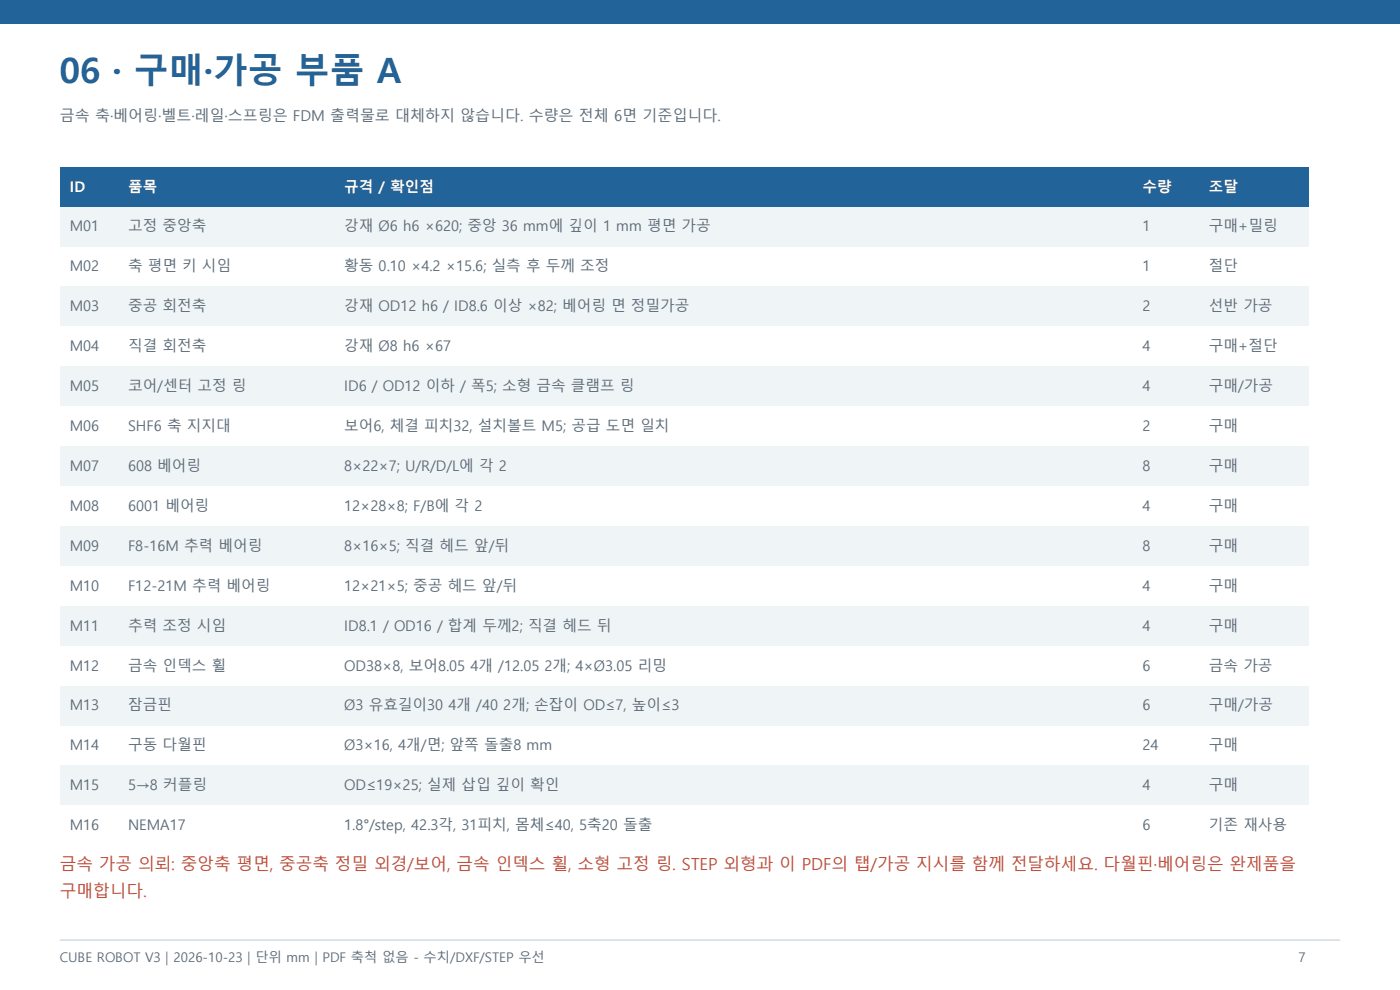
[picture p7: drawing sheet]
<svg xmlns="http://www.w3.org/2000/svg" width="297mm" height="210mm" viewBox="0 0 297 210" stroke-linecap="round" stroke-linejoin="round" font-family="sans-serif">
<defs><g id="words">
<text font-size="7.4" fill="#22639a" x="12.7" y="17.6">06 · 구매·가공 부품 A</text>
<g font-size="3.5" fill="#c34a35">
<text x="12.7" y="184.6">금속 가공 의뢰: 중앙축 평면, 중공축 정밀 외경/보어, 금속 인덱스 휠, 소형 고정 링. STEP 외형과 이 PDF의 탭/가공 지시를 함께 전달하세요. 다월핀·베어링은 완제품을</text>
<text x="12.7" y="190.2">구매합니다.</text>
</g>
<text font-size="3.2" fill="#5c6a76" x="12.7" y="25.8">금속 축·베어링·벨트·레일·스프링은 FDM 출력물로 대체하지 않습니다. 수량은 전체 6면 기준입니다.</text>
<g font-size="3.1" fill="#fff">
<text x="14.8" y="40.6">ID</text>
<text x="27.2" y="40.6">품목</text>
<text x="73" y="40.6">규격 / 확인점</text>
<text x="242.4" y="40.6">수량</text>
<text x="256.5" y="40.6">조달</text>
</g>
<g font-size="3.1" fill="#5c6a76">
<text x="14.8" y="49.1">M01</text>
<text x="27.2" y="49.1">고정 중앙축</text>
<text x="73" y="49.1">강재 Ø6 h6 ×620; 중앙 36 mm에 깊이 1 mm 평면 가공</text>
<text x="242.4" y="49.1">1</text>
<text x="256.5" y="49.1">구매+밀링</text>
<text x="14.8" y="57.6">M02</text>
<text x="27.2" y="57.6">축 평면 키 시임</text>
<text x="73" y="57.6">황동 0.10 ×4.2 ×15.6; 실측 후 두께 조정</text>
<text x="242.4" y="57.6">1</text>
<text x="256.5" y="57.6">절단</text>
<text x="14.8" y="66">M03</text>
<text x="27.2" y="66">중공 회전축</text>
<text x="73" y="66">강재 OD12 h6 / ID8.6 이상 ×82; 베어링 면 정밀가공</text>
<text x="242.4" y="66">2</text>
<text x="256.5" y="66">선반 가공</text>
<text x="14.8" y="74.5">M04</text>
<text x="27.2" y="74.5">직결 회전축</text>
<text x="73" y="74.5">강재 Ø8 h6 ×67</text>
<text x="242.4" y="74.5">4</text>
<text x="256.5" y="74.5">구매+절단</text>
<text x="14.8" y="83">M05</text>
<text x="27.2" y="83">코어/센터 고정 링</text>
<text x="73" y="83">ID6 / OD12 이하 / 폭5; 소형 금속 클램프 링</text>
<text x="242.4" y="83">4</text>
<text x="256.5" y="83">구매/가공</text>
<text x="14.8" y="91.4">M06</text>
<text x="27.2" y="91.4">SHF6 축 지지대</text>
<text x="73" y="91.4">보어6, 체결 피치32, 설치볼트 M5; 공급 도면 일치</text>
<text x="242.4" y="91.4">2</text>
<text x="256.5" y="91.4">구매</text>
<text x="14.8" y="99.9">M07</text>
<text x="27.2" y="99.9">608 베어링</text>
<text x="73" y="99.9">8×22×7; U/R/D/L에 각 2</text>
<text x="242.4" y="99.9">8</text>
<text x="256.5" y="99.9">구매</text>
<text x="14.8" y="108.4">M08</text>
<text x="27.2" y="108.4">6001 베어링</text>
<text x="73" y="108.4">12×28×8; F/B에 각 2</text>
<text x="242.4" y="108.4">4</text>
<text x="256.5" y="108.4">구매</text>
<text x="14.8" y="116.8">M09</text>
<text x="27.2" y="116.8">F8-16M 추력 베어링</text>
<text x="73" y="116.8">8×16×5; 직결 헤드 앞/뒤</text>
<text x="242.4" y="116.8">8</text>
<text x="256.5" y="116.8">구매</text>
<text x="14.8" y="125.3">M10</text>
<text x="27.2" y="125.3">F12-21M 추력 베어링</text>
<text x="73" y="125.3">12×21×5; 중공 헤드 앞/뒤</text>
<text x="242.4" y="125.3">4</text>
<text x="256.5" y="125.3">구매</text>
<text x="14.8" y="133.8">M11</text>
<text x="27.2" y="133.8">추력 조정 시임</text>
<text x="73" y="133.8">ID8.1 / OD16 / 합계 두께2; 직결 헤드 뒤</text>
<text x="242.4" y="133.8">4</text>
<text x="256.5" y="133.8">구매</text>
<text x="14.8" y="142.2">M12</text>
<text x="27.2" y="142.2">금속 인덱스 휠</text>
<text x="73" y="142.2">OD38×8, 보어8.05 4개 /12.05 2개; 4×Ø3.05 리밍</text>
<text x="242.4" y="142.2">6</text>
<text x="256.5" y="142.2">금속 가공</text>
<text x="14.8" y="150.7">M13</text>
<text x="27.2" y="150.7">잠금핀</text>
<text x="73" y="150.7">Ø3 유효길이30 4개 /40 2개; 손잡이 OD≤7, 높이≤3</text>
<text x="242.4" y="150.7">6</text>
<text x="256.5" y="150.7">구매/가공</text>
<text x="14.8" y="159.2">M14</text>
<text x="27.2" y="159.2">구동 다월핀</text>
<text x="73" y="159.2">Ø3×16, 4개/면; 앞쪽 돌출8 mm</text>
<text x="242.4" y="159.2">24</text>
<text x="256.5" y="159.2">구매</text>
<text x="14.8" y="167.6">M15</text>
<text x="27.2" y="167.6">5→8 커플링</text>
<text x="73" y="167.6">OD≤19×25; 실제 삽입 깊이 확인</text>
<text x="242.4" y="167.6">4</text>
<text x="256.5" y="167.6">구매</text>
<text x="14.8" y="176.1">M16</text>
<text x="27.2" y="176.1">NEMA17</text>
<text x="73" y="176.1">1.8°/step, 42.3각, 31피치, 몸체≤40, 5축20 돌출</text>
<text x="242.4" y="176.1">6</text>
<text x="256.5" y="176.1">기존 재사용</text>
</g>
<g font-size="2.8" fill="#5c6a76">
<text x="12.7" y="204">CUBE ROBOT V3 | 2026-10-23 | 단위 mm | PDF 축척 없음 - 수치/DXF/STEP 우선</text>
<text x="275.5" y="204">7</text>
</g>
</g></defs>
<path d="M0 0h297v4.9h-297z" fill-rule="evenodd" fill="#22639a"/>
<path d="M12.7 199.4h271.6" fill="none" stroke="#d8dfe5" stroke-width=".35"/>
<path d="M12.7 35.4h264.9v8.4h-264.9z" fill-rule="evenodd" fill="#22639a"/>
<path d="M12.7 43.8h264.9v8.5h-264.9z" fill-rule="evenodd" fill="#eff4f7"/>
<path d="M12.7 52.3h264.9v8.5h-264.9z" fill-rule="evenodd" fill="#fff"/>
<path d="M12.7 60.8h264.9v8.4h-264.9z" fill-rule="evenodd" fill="#eff4f7"/>
<path d="M12.7 69.2h264.9v8.5h-264.9z" fill-rule="evenodd" fill="#fff"/>
<path d="M12.7 77.7h264.9v8.5h-264.9z" fill-rule="evenodd" fill="#eff4f7"/>
<path d="M12.7 86.2h264.9v8.4h-264.9z" fill-rule="evenodd" fill="#fff"/>
<path d="M12.7 94.6h264.9v8.5h-264.9z" fill-rule="evenodd" fill="#eff4f7"/>
<path d="M12.7 103.1h264.9v8.5h-264.9z" fill-rule="evenodd" fill="#fff"/>
<path d="M12.7 111.6h264.9v8.4h-264.9z" fill-rule="evenodd" fill="#eff4f7"/>
<path d="M12.7 120h264.9v8.5h-264.9z" fill-rule="evenodd" fill="#fff"/>
<path d="M12.7 128.5h264.9v8.5h-264.9z" fill-rule="evenodd" fill="#eff4f7"/>
<path d="M12.7 137h264.9v8.4h-264.9z" fill-rule="evenodd" fill="#fff"/>
<path d="M12.7 145.4h264.9v8.5h-264.9z" fill-rule="evenodd" fill="#eff4f7"/>
<path d="M12.7 153.9h264.9v8.5h-264.9z" fill-rule="evenodd" fill="#fff"/>
<path d="M12.7 162.4h264.9v8.4h-264.9z" fill-rule="evenodd" fill="#eff4f7"/>
<path d="M12.7 170.8h264.9v8.5h-264.9z" fill-rule="evenodd" fill="#fff"/>
<use href="#words"/>
</svg>
